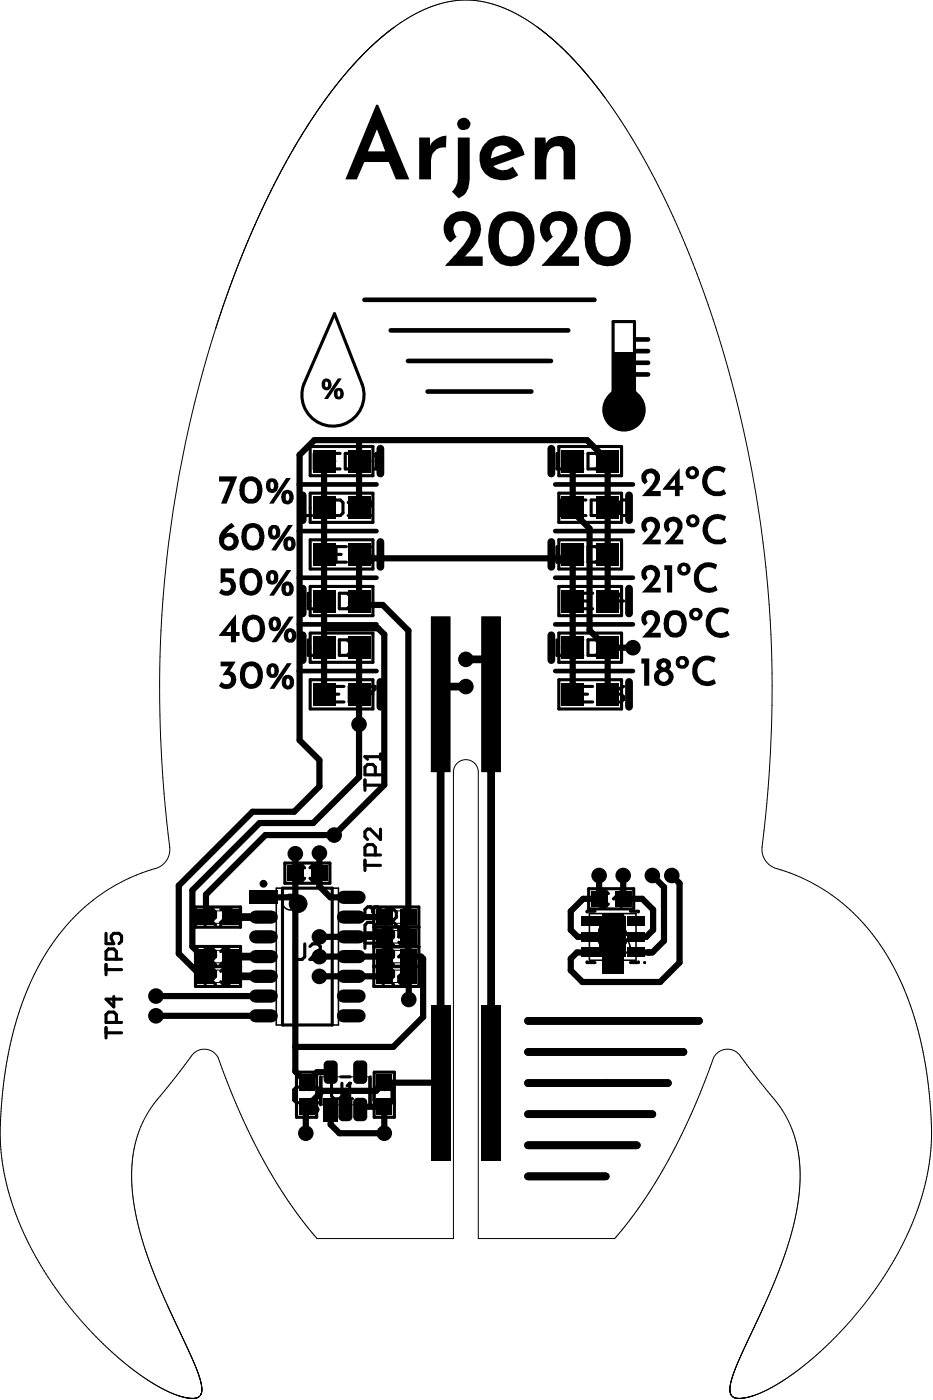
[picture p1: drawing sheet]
<svg xmlns="http://www.w3.org/2000/svg" width="100mm" height="150mm" viewBox="0 0 100 150" stroke-linecap="round" stroke-linejoin="round" font-family="sans-serif">
<path d="M22 97.5h2.7v1.4h-2.7zM41.1 97.5h2.6v1.4h-2.6zM41.1 99.7h2.6v1.3h-2.6zM22 103.9h2.7v1.3h-2.7zM22 101.8h2.7v1.3h-2.7zM34.5 115.3h5v3h-5zM41.1 103.9h2.6v1.3h-2.6zM41.1 101.8h2.6v1.3h-2.6z" fill="none" stroke="#000" stroke-width=".11"/>
<g fill="none" stroke="#000" stroke-width=".17">
<path d="M29.6 95.1h6.6v14.7h-6.6zM63.1 97.8h5v5h-5z"/>
<circle cx="31.1" cy="96.6" r=".83"/>
<circle cx="66.6" cy="101.3" r=".83"/>
</g>
<g fill="none" stroke="#000" stroke-width=".83">
<path d="M32.4 53v2.7M40.7 48.1v2.6M40.7 58v2.7M59 48.1v2.6M59 58v2.7M67.3 53v2.7M32.4 63v2.7M32.4 68v2.7M40.7 73v2.7M46.5 74.8l.6 .6v38.3M47.1 73.1l.5 .4h2.3M49.9 70.6h2.7"/>
<path d="M52.6 73.5v41.2M59 68v2.7M67.3 63v2.7M67.3 73v2.7M24.6 98.2h3.6M24.6 102.4h3.6M24.6 104.6h3.6M56.5 116h15M56.5 119.3h13.3M56.5 112.7h16.6M56.5 109.3h18.3M56.5 126h8.3"/>
<path d="M56.5 122.7h11.6"/>
</g>
<g fill="none" stroke="#000" stroke-width=".33">
<path d="M32.3 53.5v1.7h1.1M33.6 48.6v1.6h1.1M33.9 54.4h.6M34.3 58.5v1.7h1.1M35 53.5h-1.1v1.7h1.1M35.3 49.4h.5M35.6 53.5h.8l.3 .3v1.1l-.3 .3h-.8zM36 59.4h.5M36.4 48.6h-1.1v1.6h1.1M36.9 48.6h.9l.3 .2v1.1l-.3 .3h-.9zM37.1 58.5h-1.1v1.7h1.1M37.3 55.2h.5"/>
<path d="M37.3 53.8l.2-.3v1.7M37.6 58.5h.9l.2 .3v1.1l-.2 .3h-.9zM38.6 50.2h.6M38.6 48.8l.3-.2v1.6M38.6 53.8l.3-.3h.6l.2 .3v.3l-1.1 1.1h1.1M39.3 58.8l.3-.3v1.7M40 50.2h.5M40 48.8l.3-.2v1.6M59.6 48.6v1.6h1.1M59.6 58.5v1.7h1.1M59.9 53.5v1.7h1.1M61.3 59.4h.5"/>
<path d="M61.3 49.4h.5M61.6 54.4h.5M62.4 48.6h-1.1v1.6h1.1M62.4 58.5h-1.1v1.7h1.1M62.7 53.5h-1.1v1.7h1.1M62.9 48.6h.9l.2 .2v1.1l-.2 .3h-.9zM62.9 58.5h.9l.2 .3v1.1l-.2 .3h-.9zM63.3 53.5h.8l.3 .3v1.1l-.3 .3h-.8zM64.6 58.8l.3-.3h.5l.3 .3v.3l-.3 .3M64.9 55.2h.6M64.9 53.8l.3-.3v1.7M65.1 59.4h.3"/>
<path d="M65.4 59.4l.3 .2v.3l-.3 .3h-.5l-.3-.3M65.7 49.4h-.8l-.3-.3v-.3l.3-.2h.5l.3 .2v1.1l-.3 .3h-.5l-.3-.3M66.6 53.5h.5l.3 .3v1.1l-.3 .3h-.5l-.3-.3v-1.1zM33 63.5v1.7h1.1M33 68.5v1.7h1.1M34 73.5v1.7h1.2M34.6 69.4h.6M34.6 64.4h.6M35.7 74.3h.6M35.8 68.5h-1.2v1.7h1.2M35.8 63.5h-1.2v1.7h1.2M36.3 63.5h.8l.3 .3v1.1l-.3 .3h-.8z"/>
<path d="M36.3 68.5h.8l.3 .3v1.1l-.3 .3h-.8zM36.8 73.5h-1.1v1.7h1.1M37.4 73.5h.8l.3 .3v1.1l-.3 .3h-.8zM38 63.8l.2-.3h.6l.3 .3v.3l-1.1 1.1h1.1M38.2 69.4l-.2 .2v.3l.2 .3h.6l.3-.3v-.3l-.3-.2M38.2 69.4l-.2-.3v-.3l.2-.3h.6l.3 .3v.3l-.3 .3M38.2 69.4h.6M39 73.5h1.1v.3l-1.1 1.1v.3M39.3 60.2h.5M59.6 68.5v1.7h1.1M60.7 73.5v1.7h1.1M60.7 63.5v1.7h1.1"/>
<path d="M61.3 69.4h.5M62.3 74.3h.6M62.3 64.4h.6M62.4 68.5h-1.1v1.7h1.1M62.9 68.5h.9l.2 .3v1.1l-.2 .3h-.9zM63.4 73.5h-1.1v1.7h1.1M63.4 63.5h-1.1v1.7h1.1M64 63.5h.8l.3 .3v1.1l-.3 .3h-.8zM64 73.5h.8l.3 .3v1.1l-.3 .3h-.8zM65.6 74.3h.9l.2 .3v.3l-.2 .3h-.6l-.3-.3zM65.7 68.5h-1.1v.9l.5-.3h.3l.3 .3v.5l-.3 .3h-.5l-.3-.3M66.7 64.4h-1.1l.9-.9v1.7"/>
<path d="M66.7 73.5l-.5 .3-.6 .5M11.3 100v1.1h.9l-.3-.6v-.3l.3-.2h.5l.3 .2v.6l-.3 .3M22 98.5h.8l.3-.3v-.5l-.3-.3h-.8v1.7M22.5 98.5l.6 .6M23.6 97.4h1.1v.3l-1.1 1.1v.3M32.6 92.9l-.3-.2h-.5l-.3 .2v1.2l.3 .2h.5l.3-.2M33.2 92.9l.2-.2h.6l.3 .2v.3l-.3 .3M33.7 93.5h.3M34 93.5l.3 .3v.3l-.3 .2h-.6l-.2-.2M39.1 92.7h1.6M39.1 83.5v1.1M39.1 92.1v1.1"/>
<path d="M39.1 84.1h1.6M39.9 97.4l-.3-.3h-.3l-.2 .3v.6l.2 .2M39.9 97.4l.3-.3h.2l.3 .3v.6l-.3 .2M39.9 97.4v.3M40.2 83v-.9l-.3-.2h-.6l-.2 .2v.9h1.6M40.2 91.6v-.9l-.3-.2h-.6l-.2 .2v.9h1.6M40.2 99.9v-.8l-.3-.3h-.6l-.2 .3v.8h1.6M40.7 88.8v1.1l-1.1-1.1h-.3l-.2 .3v.5l.2 .3M40.7 80.8v.5M40.7 81h-1.6l.2 .3M41.3 98.5h.8l.3-.3v-.5l-.3-.3h-.8v1.7M41.9 98.5l.5 .6"/>
<path d="M43 97.7l.2-.3v1.7M43 99.1h.5M43.8 99.5h-1.1v.9l.5-.3h.3l.3 .3v.5l-.3 .3h-.6l-.2-.3M64.2 99.5v1.4l.2 .3h.6l.3-.3v-1.4M65.1 95.7l-.3-.3h-.5l-.3 .3v1.1l.3 .3h.5l.3-.3M65.8 99.8l.3-.3h.6l.2 .3v.3l-.2 .3M66.8 96.3h-1.1l.8-.9v1.7M11.3 103.3v1.1M11.3 110.1v1.1M11.3 103.8h1.7M11.3 110.6h1.7M12.2 106.7v1.1l-.9-.8h1.7"/>
<path d="M12.5 102.7v-.8l-.3-.3h-.6l-.3 .3v.8h1.7M12.5 109.5v-.8l-.3-.3h-.6l-.3 .3v.8h1.7M22 102.7h.8l.3-.2v-.6l-.3-.3h-.8v1.7M22 104.9h.8l.3-.3v-.6l-.3-.3h-.8v1.7M22.5 102.7l.6 .6M22.5 104.9l.6 .5M23.6 101.9l.3-.3h.6l.2 .3v.3l-1.1 1.1h1.1M23.6 104l.3-.3h.6l.2 .3v.3l-.2 .3M24.2 104.6h.3M24.5 104.6l.2 .3v.2l-.2 .3h-.6l-.3-.3M31.5 101.1v1.4l.3 .2h.5l.3-.2v-1.4M32.5 116.7l-.2-.3h-.6l-.3 .3v1.1l.3 .3h.6l.2-.3"/>
<path d="M33.1 116.7l.3-.3h.5l.3 .3v.3l-1.1 1.1h1.1M33.2 101.4l.2-.3h.6l.3 .3v.2l-1.1 1.1h1.1M35.5 116v1.4l.3 .3h.5l.3-.3v-1.4M37.1 117.7h.6M37.1 116.3l.3-.3v1.7M39.1 100.5v1.1M39.1 101h1.6M41 100.6h.8l.3-.2v-.6l-.3-.3h-.8v1.7M41 102.7h.8l.3-.2v-.6l-.3-.3h-.8v1.7M41 104.9h.8l.3-.3v-.6l-.3-.3h-.8v1.7M41.1 116.7l-.3-.3h-.5l-.3 .3v1.1l.3 .3h.5l.3-.3M41.6 102.7l.5 .6"/>
<path d="M41.6 104.9l.5 .5M41.6 100.6l.5 .6M41.7 118.1h.5M41.7 116.7l.2-.3v1.7M42.7 104.6h.8l.3 .3v.2l-.3 .3h-.6l-.2-.3zM43.8 102.5h-1.1l.8-.9v1.7M43.8 103.7l-.6 .3-.5 .6M66.4 100.4h.3M66.7 100.4l.2 .2v.3l-.2 .3h-.6l-.3-.3"/>
</g>
<g fill="#000">
<path d="M46.1 66h2.1v16.7h-2.1zM51.5 66h2.1v16.7h-2.1zM46.1 107.7h2.1v16.6h-2.1zM51.5 107.7h2.1v16.6h-2.1z"/>
<circle cx="37.5" cy="53.5" r=".17"/>
<circle cx="38.9" cy="48.6" r=".17"/>
<circle cx="39.6" cy="58.5" r=".17"/>
<circle cx="40.3" cy="48.6" r=".17"/>
<circle cx="61.3" cy="59.8" r=".33"/>
<circle cx="65.2" cy="53.5" r=".17"/>
<circle cx="65.7" cy="59.1" r=".17"/>
<circle cx="67.7" cy="69.4" r=".67"/>
<circle cx="34.3" cy="93.2" r=".17"/>
<circle cx="39.1" cy="81" r=".17"/>
<circle cx="39.6" cy="97.1" r=".17"/>
<circle cx="43.2" cy="97.4" r=".17"/>
<circle cx="24.7" cy="104.3" r=".17"/>
<circle cx="37.4" cy="116" r=".17"/>
<circle cx="41.9" cy="116.4" r=".17"/>
<circle cx="66.9" cy="100.1" r=".17"/>
<circle cx="69.4" cy="102" r=".33"/>
</g>
<g fill="none" stroke="#000" stroke-width=".66">
<path d="M34.7 49.8v25M38.4 47.1v7.7M61.3 49.8v5l1.8 1.8v10.9l1.8 1.9h2.8M34.7 67.3h5.8l.6 .7v16.1l-5.3 5.3h-7.4l-6.4 6.4v2.4M38.4 69.8v13.4l-4.9 4.9h-5.7l-7.2 7.2v6.1l1 1h.4M61.3 74.8v-15h-22.9v5h2.6l2.7 2.7v30.7M65 64.8v-15.5l-2.2-2.2h-29.2l-1.5 1.6v30.6l2.1 2.1v2.8l-2.7 2.7h-4.5l-7.9 7.9v7.3l2.5 2.5h.4M65.4 69.4l-.4 .4v5M28.2 96.1h3.4M31.6 91.4v23.3l1.2 1.2 1.1-1.1h1.5M34.2 91.4v3.5l1.2 1.2h2.2M37.6 98.2h3.5"/>
<path d="M64.1 93.8v2.5h-1.7l-1.3 1.3v2l.7 .7h1.3M66.7 93.8v2.5h2l1.2 1.1v2.2l-.8 .7h-1.1M69.8 93.8l1.3 1.2v5.8l-1.3 1.2h-1.8M71.9 93.8l.8 .8v8.5l-2.1 2.1h-8.3l-1.2-1.3v-1.2l.6-.7h1.4M16.7 108.8h11.5M16.7 106.7h11.5M35.4 118.8v1.6l.9 1h4.8v-2.9h-2.3l-.3 .3M37 116.8v2M41.1 102.4l-6.9 .1M41.1 100.3h-6.9M41.1 104.6h-6.9M43.7 100.3v2.1h1.4l.2 .3v6.2l-3.2 3.2h-10.5"/>
<path d="M43.7 104.6v2.4M46.9 115.9h-5.8l-.9 .9h-5.7l-1.8 1.8v2.8"/>
</g>
<path d="M64.4 97.8h2.3v6.5h-2.3z" fill-rule="evenodd" fill="#000"/>
<circle cx="67.7" cy="69.4" r=".33" fill="#fff"/>
<circle cx="38.4" cy="77.6" r=".67" fill="#000"/>
<circle cx="38.4" cy="77.6" r=".33" fill="#fff"/>
<circle cx="16.7" cy="106.7" r=".67" fill="#000"/>
<circle cx="16.7" cy="106.7" r=".33" fill="#fff"/>
<circle cx="16.7" cy="108.8" r=".67" fill="#000"/>
<circle cx="16.7" cy="108.8" r=".33" fill="#fff"/>
<circle cx="35.8" cy="89.4" r=".67" fill="#000"/>
<circle cx="35.8" cy="89.4" r=".33" fill="#fff"/>
<circle cx="41.1" cy="121.4" r=".67" fill="#000"/>
<circle cx="41.1" cy="121.4" r=".33" fill="#fff"/>
<circle cx="32.7" cy="121.4" r=".67" fill="#000"/>
<circle cx="32.7" cy="121.4" r=".33" fill="#fff"/>
<circle cx="43.7" cy="107" r=".67" fill="#000"/>
<circle cx="43.7" cy="107" r=".33" fill="#fff"/>
<circle cx="49.9" cy="73.5" r=".67" fill="#000"/>
<circle cx="49.9" cy="73.5" r=".33" fill="#fff"/>
<circle cx="49.9" cy="70.6" r=".67" fill="#000"/>
<circle cx="49.9" cy="70.6" r=".33" fill="#fff"/>
<circle cx="71.9" cy="93.8" r=".67" fill="#000"/>
<circle cx="71.9" cy="93.8" r=".33" fill="#fff"/>
<circle cx="69.8" cy="93.8" r=".67" fill="#000"/>
<circle cx="69.8" cy="93.8" r=".33" fill="#fff"/>
<circle cx="31.6" cy="91.4" r=".67" fill="#000"/>
<circle cx="31.6" cy="91.4" r=".33" fill="#fff"/>
<circle cx="34.2" cy="104.6" r=".67" fill="#000"/>
<circle cx="34.2" cy="104.6" r=".33" fill="#fff"/>
<circle cx="34.2" cy="91.4" r=".67" fill="#000"/>
<circle cx="34.2" cy="91.4" r=".33" fill="#fff"/>
<circle cx="66.7" cy="93.8" r=".67" fill="#000"/>
<circle cx="66.7" cy="93.8" r=".33" fill="#fff"/>
<circle cx="64.1" cy="93.8" r=".67" fill="#000"/>
<circle cx="64.1" cy="93.8" r=".33" fill="#fff"/>
<circle cx="34.2" cy="100.3" r=".67" fill="#000"/>
<circle cx="34.2" cy="100.3" r=".33" fill="#fff"/>
<circle cx="34.2" cy="102.5" r=".67" fill="#000"/>
<circle cx="34.2" cy="102.5" r=".33" fill="#fff"/>
<g fill="#000">
<path d="M33.5 53.2h2.4v2.4h-2.4z" fill-rule="evenodd"/>
<path d="M33.6 53.3h2.1v2.1h-2.1z" fill-rule="evenodd"/>
<path d="M33.6 53.3h2.1v2.1h-2.1z" fill-rule="evenodd"/>
<path d="M33.6 48.3h2.1v2.1h-2.1z" fill-rule="evenodd"/>
<path d="M33.6 48.3h2.1v2.1h-2.1z" fill-rule="evenodd"/>
<path d="M33.5 48.2h2.4v2.4h-2.4z" fill-rule="evenodd"/>
<path d="M37.2 53.2h2.4v2.4h-2.4z" fill-rule="evenodd"/>
<path d="M37.4 53.3h2.1v2.1h-2.1z" fill-rule="evenodd"/>
<path d="M37.4 53.3h2.1v2.1h-2.1z" fill-rule="evenodd"/>
<path d="M37.4 48.3h2.1v2.1h-2.1z" fill-rule="evenodd"/>
<path d="M37.4 48.3h2.1v2.1h-2.1z" fill-rule="evenodd"/>
<path d="M37.2 48.2h2.4v2.4h-2.4z" fill-rule="evenodd"/>
<path d="M60.1 58.2h2.4v2.4h-2.4z" fill-rule="evenodd"/>
<path d="M60.1 48.2h2.4v2.4h-2.4z" fill-rule="evenodd"/>
<path d="M60.2 58.3h2.1v2.1h-2.1z" fill-rule="evenodd"/>
<path d="M60.2 48.3h2.1v2.1h-2.1z" fill-rule="evenodd"/>
<path d="M60.2 58.3h2.1v2.1h-2.1z" fill-rule="evenodd"/>
<path d="M60.2 48.3h2.1v2.1h-2.1z" fill-rule="evenodd"/>
<path d="M60.2 53.3h2.1v2.1h-2.1z" fill-rule="evenodd"/>
<path d="M60.2 53.3h2.1v2.1h-2.1z" fill-rule="evenodd"/>
<path d="M60.1 53.2h2.4v2.4h-2.4z" fill-rule="evenodd"/>
<path d="M63.8 58.2h2.4v2.4h-2.4z" fill-rule="evenodd"/>
<path d="M63.8 48.2h2.4v2.4h-2.4z" fill-rule="evenodd"/>
<path d="M64 58.3h2.1v2.1h-2.1z" fill-rule="evenodd"/>
<path d="M64 48.3h2.1v2.1h-2.1z" fill-rule="evenodd"/>
<path d="M64 58.3h2.1v2.1h-2.1z" fill-rule="evenodd"/>
<path d="M64 48.3h2.1v2.1h-2.1z" fill-rule="evenodd"/>
<path d="M65.6 37.7h2.3v4.4h-2.3z" fill-rule="evenodd"/>
<path d="M64 53.3h2.1v2.1h-2.1z" fill-rule="evenodd"/>
<path d="M64 53.3h2.1v2.1h-2.1z" fill-rule="evenodd"/>
<path d="M63.8 53.2h2.4v2.4h-2.4z" fill-rule="evenodd"/>
<path d="M33.5 68.2h2.4v2.4h-2.4z" fill-rule="evenodd"/>
<path d="M33.5 63.2h2.4v2.4h-2.4z" fill-rule="evenodd"/>
<path d="M33.6 68.3h2.1v2.1h-2.1z" fill-rule="evenodd"/>
<path d="M33.6 63.3h2.1v2.1h-2.1z" fill-rule="evenodd"/>
<path d="M33.6 68.3h2.1v2.1h-2.1z" fill-rule="evenodd"/>
<path d="M33.6 63.3h2.1v2.1h-2.1z" fill-rule="evenodd"/>
<path d="M33.6 58.3h2.1v2.1h-2.1z" fill-rule="evenodd"/>
<path d="M33.6 73.3h2.1v2.1h-2.1z" fill-rule="evenodd"/>
<path d="M33.6 58.3h2.1v2.1h-2.1z" fill-rule="evenodd"/>
<path d="M33.6 73.3h2.1v2.1h-2.1z" fill-rule="evenodd"/>
<path d="M33.5 58.2h2.4v2.4h-2.4z" fill-rule="evenodd"/>
<path d="M33.5 73.2h2.4v2.4h-2.4z" fill-rule="evenodd"/>
<path d="M37.2 68.2h2.4v2.4h-2.4z" fill-rule="evenodd"/>
<path d="M37.2 63.2h2.4v2.4h-2.4z" fill-rule="evenodd"/>
<path d="M37.4 68.3h2.1v2.1h-2.1z" fill-rule="evenodd"/>
<path d="M37.4 63.3h2.1v2.1h-2.1z" fill-rule="evenodd"/>
<path d="M37.4 68.3h2.1v2.1h-2.1z" fill-rule="evenodd"/>
<path d="M37.4 63.3h2.1v2.1h-2.1z" fill-rule="evenodd"/>
<path d="M37.4 58.3h2.1v2.1h-2.1z" fill-rule="evenodd"/>
<path d="M37.4 73.3h2.1v2.1h-2.1z" fill-rule="evenodd"/>
<path d="M37.4 58.3h2.1v2.1h-2.1z" fill-rule="evenodd"/>
<path d="M37.4 73.3h2.1v2.1h-2.1z" fill-rule="evenodd"/>
<path d="M37.2 58.2h2.4v2.4h-2.4z" fill-rule="evenodd"/>
<path d="M37.2 73.2h2.4v2.4h-2.4z" fill-rule="evenodd"/>
<path d="M60.1 68.2h2.4v2.4h-2.4z" fill-rule="evenodd"/>
<path d="M60.2 68.3h2.1v2.1h-2.1z" fill-rule="evenodd"/>
<path d="M60.2 68.3h2.1v2.1h-2.1z" fill-rule="evenodd"/>
<path d="M60.2 73.3h2.1v2.1h-2.1z" fill-rule="evenodd"/>
<path d="M60.2 63.3h2.1v2.1h-2.1z" fill-rule="evenodd"/>
<path d="M60.2 73.3h2.1v2.1h-2.1z" fill-rule="evenodd"/>
<path d="M60.2 63.3h2.1v2.1h-2.1z" fill-rule="evenodd"/>
<path d="M60.1 73.2h2.4v2.4h-2.4z" fill-rule="evenodd"/>
<path d="M60.1 63.2h2.4v2.4h-2.4z" fill-rule="evenodd"/>
<path d="M63.8 68.2h2.4v2.4h-2.4z" fill-rule="evenodd"/>
<path d="M64 68.3h2.1v2.1h-2.1z" fill-rule="evenodd"/>
<path d="M64 68.3h2.1v2.1h-2.1z" fill-rule="evenodd"/>
<path d="M64 73.3h2.1v2.1h-2.1z" fill-rule="evenodd"/>
<path d="M64 63.3h2.1v2.1h-2.1z" fill-rule="evenodd"/>
<path d="M64 73.3h2.1v2.1h-2.1z" fill-rule="evenodd"/>
<path d="M64 63.3h2.1v2.1h-2.1z" fill-rule="evenodd"/>
<path d="M63.8 73.2h2.4v2.4h-2.4z" fill-rule="evenodd"/>
<path d="M63.8 63.2h2.4v2.4h-2.4z" fill-rule="evenodd"/>
<path d="M21.3 97.5h1.4v1.4h-1.4z" fill-rule="evenodd"/>
<path d="M21.3 97.5h1.4v1.4h-1.4z" fill-rule="evenodd"/>
<path d="M21.2 97.4h1.7v1.6h-1.7z" fill-rule="evenodd"/>
<path d="M23.9 97.5h1.4v1.4h-1.4z" fill-rule="evenodd"/>
<path d="M23.9 97.5h1.4v1.4h-1.4z" fill-rule="evenodd"/>
<path d="M23.7 97.4h1.8v1.6h-1.8z" fill-rule="evenodd"/>
<path d="M26.7 95.4h3v1.4h-3z" fill-rule="evenodd"/>
<path d="M26.8 95.6h2.8v1h-2.8z" fill-rule="evenodd"/>
<path d="M26.8 95.6h2.8v1h-2.8z" fill-rule="evenodd"/>
<path d="M30.9 92.8h1.4v1.4h-1.4z" fill-rule="evenodd"/>
<path d="M30.9 92.8h1.4v1.4h-1.4z" fill-rule="evenodd"/>
<path d="M30.7 92.7h1.8v1.6h-1.8z" fill-rule="evenodd"/>
<path d="M33.5 92.8h1.4v1.4h-1.4z" fill-rule="evenodd"/>
<path d="M33.5 92.8h1.4v1.4h-1.4z" fill-rule="evenodd"/>
<path d="M33.3 92.7h1.8v1.6h-1.8z" fill-rule="evenodd"/>
<path d="M40.2 99.5h1.8v1.7h-1.8z" fill-rule="evenodd"/>
<path d="M40.2 97.4h1.8v1.6h-1.8z" fill-rule="evenodd"/>
<path d="M40.4 99.7h1.4v1.3h-1.4z" fill-rule="evenodd"/>
<path d="M40.4 97.5h1.4v1.4h-1.4z" fill-rule="evenodd"/>
<path d="M40.4 99.7h1.4v1.3h-1.4z" fill-rule="evenodd"/>
<path d="M40.4 97.5h1.4v1.4h-1.4z" fill-rule="evenodd"/>
<path d="M42.8 99.5h1.8v1.7h-1.8z" fill-rule="evenodd"/>
<path d="M42.8 97.4h1.8v1.6h-1.8z" fill-rule="evenodd"/>
<path d="M43 99.7h1.4v1.3h-1.4z" fill-rule="evenodd"/>
<path d="M43 97.5h1.4v1.4h-1.4z" fill-rule="evenodd"/>
<path d="M43 99.7h1.4v1.3h-1.4z" fill-rule="evenodd"/>
<path d="M43 97.5h1.4v1.4h-1.4z" fill-rule="evenodd"/>
<path d="M62.3 98.3h1.5v.7h-1.5z" fill-rule="evenodd"/>
<path d="M62.3 98.3h1.5v.7h-1.5z" fill-rule="evenodd"/>
<path d="M62.2 98.2h1.8v1h-1.8z" fill-rule="evenodd"/>
<path d="M62.2 99.8h1.8v1h-1.8z" fill-rule="evenodd"/>
<path d="M63.4 95.6h1.4v1.3h-1.4z" fill-rule="evenodd"/>
<path d="M63.4 95.6h1.4v1.3h-1.4z" fill-rule="evenodd"/>
<path d="M63.2 95.4h1.8v1.7h-1.8z" fill-rule="evenodd"/>
<path d="M64.3 98.3h2.5v4h-2.5z" fill-rule="evenodd"/>
<path d="M64.3 98.3h2.5v4h-2.5z" fill-rule="evenodd"/>
<path d="M64.1 98.2h2.9v4.3h-2.9z" fill-rule="evenodd"/>
<path d="M66 95.6h1.4v1.3h-1.4z" fill-rule="evenodd"/>
<path d="M66 95.6h1.4v1.3h-1.4z" fill-rule="evenodd"/>
<path d="M65.8 95.4h1.8v1.7h-1.8z" fill-rule="evenodd"/>
<path d="M67.3 98.3h1.5v.7h-1.5z" fill-rule="evenodd"/>
<path d="M67.3 98.3h1.5v.7h-1.5z" fill-rule="evenodd"/>
<path d="M67.1 98.2h1.9v1h-1.9z" fill-rule="evenodd"/>
<path d="M67.1 99.8h1.9v1h-1.9z" fill-rule="evenodd"/>
<path d="M21.3 101.8h1.4v1.3h-1.4z" fill-rule="evenodd"/>
<path d="M21.3 103.9h1.4v1.3h-1.4z" fill-rule="evenodd"/>
<path d="M21.3 101.8h1.4v1.3h-1.4z" fill-rule="evenodd"/>
<path d="M21.3 103.9h1.4v1.3h-1.4z" fill-rule="evenodd"/>
<path d="M21.2 101.6h1.7v1.7h-1.7z" fill-rule="evenodd"/>
<path d="M21.2 103.7h1.7v1.7h-1.7z" fill-rule="evenodd"/>
<path d="M23.9 101.8h1.4v1.3h-1.4z" fill-rule="evenodd"/>
<path d="M23.9 103.9h1.4v1.3h-1.4z" fill-rule="evenodd"/>
<path d="M23.9 101.8h1.4v1.3h-1.4z" fill-rule="evenodd"/>
<path d="M23.9 103.9h1.4v1.3h-1.4z" fill-rule="evenodd"/>
<path d="M23.7 101.6h1.8v1.7h-1.8z" fill-rule="evenodd"/>
<path d="M23.7 103.7h1.8v1.7h-1.8z" fill-rule="evenodd"/>
<path d="M32 115.1h1.6v1.7h-1.6z" fill-rule="evenodd"/>
<path d="M32 117.7h1.6v1.7h-1.6z" fill-rule="evenodd"/>
<path d="M32.1 115.2h1.4v1.5h-1.4z" fill-rule="evenodd"/>
<path d="M32.1 117.8h1.4v1.4h-1.4z" fill-rule="evenodd"/>
<path d="M32.1 115.2h1.4v1.5h-1.4z" fill-rule="evenodd"/>
<path d="M32.1 117.8h1.4v1.4h-1.4z" fill-rule="evenodd"/>
<path d="M34.6 117.6h1.5v2.5h-1.5z" fill-rule="evenodd"/>
<path d="M34.8 117.7h1.2v2.2h-1.2z" fill-rule="evenodd"/>
<path d="M34.8 117.7h1.2v2.2h-1.2z" fill-rule="evenodd"/>
<path d="M34.8 114l.3-.3h.6l.3 .3v1.6l-.3 .3h-.6l-.3-.3z" fill-rule="evenodd"/>
<path d="M34.8 114l.3-.3h.6l.3 .3v1.6l-.3 .3h-.6l-.3-.3z" fill-rule="evenodd"/>
<path d="M35.1 113.6h.6l.4 .4v1.6l-.4 .5h-.6l-.5-.5v-1.6z" fill-rule="evenodd"/>
<path d="M36.7 117.7h.6l.2 .3v1.6l-.2 .3h-.6l-.3-.3v-1.6z" fill-rule="evenodd"/>
<path d="M36.7 117.7h.6l.2 .3v1.6l-.2 .3h-.6l-.3-.3v-1.6z" fill-rule="evenodd"/>
<path d="M36.7 117.6h.6l.4 .4v1.6l-.4 .5h-.6l-.5-.5v-1.6z" fill-rule="evenodd"/>
<path d="M38.3 117.7h.5l.3 .3v1.6l-.3 .3h-.5l-.3-.3v-1.6z" fill-rule="evenodd"/>
<path d="M38.3 113.7h.5l.3 .3v1.6l-.3 .3h-.5l-.3-.3v-1.6z" fill-rule="evenodd"/>
<path d="M38.3 117.7h.5l.3 .3v1.6l-.3 .3h-.5l-.3-.3v-1.6z" fill-rule="evenodd"/>
<path d="M38.3 113.7h.5l.3 .3v1.6l-.3 .3h-.5l-.3-.3v-1.6z" fill-rule="evenodd"/>
<path d="M38.3 117.6h.5l.5 .4v1.6l-.5 .5h-.5l-.5-.5v-1.6z" fill-rule="evenodd"/>
<path d="M38.3 113.6h.5l.5 .4v1.6l-.5 .5h-.5l-.5-.5v-1.6z" fill-rule="evenodd"/>
<path d="M40.2 101.6h1.8v1.7h-1.8z" fill-rule="evenodd"/>
<path d="M40.2 103.7h1.8v1.7h-1.8z" fill-rule="evenodd"/>
<path d="M40.4 101.8h1.4v1.3h-1.4z" fill-rule="evenodd"/>
<path d="M40.4 103.9h1.4v1.3h-1.4z" fill-rule="evenodd"/>
<path d="M40.4 101.8h1.4v1.3h-1.4z" fill-rule="evenodd"/>
<path d="M40.4 103.9h1.4v1.3h-1.4z" fill-rule="evenodd"/>
<path d="M40.5 115.2h1.3v1.5h-1.3z" fill-rule="evenodd"/>
<path d="M40.5 117.8h1.3v1.4h-1.3z" fill-rule="evenodd"/>
<path d="M40.5 115.2h1.3v1.5h-1.3z" fill-rule="evenodd"/>
<path d="M40.5 117.8h1.3v1.4h-1.3z" fill-rule="evenodd"/>
<path d="M40.3 115.1h1.7v1.7h-1.7z" fill-rule="evenodd"/>
<path d="M40.3 117.7h1.7v1.7h-1.7z" fill-rule="evenodd"/>
<path d="M42.8 101.6h1.8v1.7h-1.8z" fill-rule="evenodd"/>
<path d="M42.8 103.7h1.8v1.7h-1.8z" fill-rule="evenodd"/>
<path d="M43 101.8h1.4v1.3h-1.4z" fill-rule="evenodd"/>
<path d="M43 103.9h1.4v1.3h-1.4z" fill-rule="evenodd"/>
<path d="M43 101.8h1.4v1.3h-1.4z" fill-rule="evenodd"/>
<path d="M43 103.9h1.4v1.3h-1.4z" fill-rule="evenodd"/>
<path d="M62.3 101.7h1.5v.6h-1.5z" fill-rule="evenodd"/>
<path d="M62.3 100h1.5v.7h-1.5z" fill-rule="evenodd"/>
<path d="M62.3 101.7h1.5v.6h-1.5z" fill-rule="evenodd"/>
<path d="M62.3 100h1.5v.7h-1.5z" fill-rule="evenodd"/>
<path d="M62.2 101.5h1.8v1h-1.8z" fill-rule="evenodd"/>
<path d="M67.3 101.7h1.5v.6h-1.5z" fill-rule="evenodd"/>
<path d="M67.3 100h1.5v.7h-1.5z" fill-rule="evenodd"/>
<path d="M67.3 101.7h1.5v.6h-1.5z" fill-rule="evenodd"/>
<path d="M67.3 100h1.5v.7h-1.5z" fill-rule="evenodd"/>
<path d="M67.1 101.5h1.9v1h-1.9z" fill-rule="evenodd"/>
</g>
<g fill="#000">
<path d="M44.9 14.7h1.1v1a1.66 1.66 0 0 1 1.5-1.1l.3-.1-.1 1.3a1.38 1.38 0 0 0-1.6 1.4v2h-1.2zM57.2 14.7h1.2v.7a1.77 1.77 0 0 1 2.7-.5l.2 .3 .2 .5v3.5h-1.2v-2.9a.71 .71 0 0 0-.4-.6 .71 .71 0 0 0-.8 .1 1.66 1.66 0 0 0-.6 1.3v2.1h-1.3zM48.2 23a2.08 2.08 0 0 1 3.2 .9 2.8 2.8 0 0 1-1 2.8l-.7 .8h2v1h-4.1l1.1-1.2 .9-1 .5-.9a1.14 1.14 0 0 0-.3-1.7 .92 .92 0 0 0-1.1 .2 .92 .92 0 0 0 0 1.1l.2 .3-.7 .6a1.8 1.8 0 0 1 0-2.9zM58.4 23.1a2.03 2.03 0 0 1 3.3 .9 2.84 2.84 0 0 1-.9 2.6l-.7 .9h1.9v1h-4.1l1.4-1.5 1-1.2 .1-.4a1.16 1.16 0 0 0-.3-1.7 .91 .91 0 0 0-1.1 .3 .91 .91 0 0 0 0 1l.2 .3-.7 .6a1.78 1.78 0 0 1-.1-2.8zM23.4 51h2l-1.2 2.9h-.5l.9-2.3h-1.2zM68.9 50.4a1.03 1.03 0 0 1 1.5 .1 1.03 1.03 0 0 1-.1 1.5l-.6 .6h1v.5h-2l.6-.6a2.21 2.21 0 0 0 .8-1.4 .47 .47 0 0 0-.7-.4 .47 .47 0 0 0-.1 .8v.1l-.3 .3a.91 .91 0 0 1-.1-1.5zM68.9 55.6a1.03 1.03 0 0 1 1.5 .1 1.03 1.03 0 0 1-.1 1.5l-.6 .6h1v.5h-2l.6-.7a2.21 2.21 0 0 0 .8-1.3 .47 .47 0 0 0-.7-.4 .47 .47 0 0 0-.1 .7v.1l-.3 .3a.91 .91 0 0 1-.1-1.4zM71.3 55.6a1.01 1.01 0 0 1 1.1-.2 1.01 1.01 0 0 1 .6 .9 2.39 2.39 0 0 1-.8 1.5h.9v.5h-2l.6-.7a2.36 2.36 0 0 0 .8-1.3 .47 .47 0 0 0-.7-.4 .47 .47 0 0 0-.1 .7v.1l-.3 .3a.93 .93 0 0 1-.1-1.4zM75.6 50.3a1.82 1.82 0 0 1 2.1-.1l-.3 .4a1.09 1.09 0 0 0-1.4 .2 1.09 1.09 0 0 0 0 1.5 1.09 1.09 0 0 0 1.5 .1l.2 .5-.6 .2h-.4a1.6 1.6 0 0 1-1.5-.9 1.6 1.6 0 0 1 .2-1.6zM75.7 55.5a1.62 1.62 0 0 1 2-.2l-.2 .5a1.11 1.11 0 0 0-1.5 .1 1.11 1.11 0 0 0 0 1.6 1.11 1.11 0 0 0 1.5 0l.3 .5-.3 .2a1.71 1.71 0 0 1-2-.5 1.77 1.77 0 0 1 .2-2.2zM23.6 70.9h1.6l-.6 1a.94 .94 0 0 1 .7 .9 .94 .94 0 0 1-.6 .9 1.14 1.14 0 0 1-1.3-.3l.3-.4a.53 .53 0 0 0 .8 .2 .53 .53 0 0 0 0-.9h-.7l.7-.9h-.9zM23.6 60.9h1.4v.5h-.9v.4a1 1 0 0 1 1.1 1.2 1 1 0 0 1-1.4 .7l-.4-.2 .3-.4a.56 .56 0 0 0 .6 .2 .56 .56 0 0 0 .4-.6 .6 .6 0 0 0-1-.3h-.1z"/>
<path d="M46.1 66h2.1v16.7h-2.1zM51.5 66h2.1v16.7h-2.1zM68.6 70.5h.9v2.9h-.6v-2.3h-.3zM68.9 60.7a1.03 1.03 0 0 1 1.5 .1 1.03 1.03 0 0 1-.1 1.5l-.6 .6h1v.6h-2l.6-.7a2.24 2.24 0 0 0 .8-1.3 .47 .47 0 0 0-.7-.4 .47 .47 0 0 0-.1 .8l-.3 .3a.91 .91 0 0 1-.1-1.5zM68.9 65.6a1.03 1.03 0 0 1 1.5 .1 1.03 1.03 0 0 1-.1 1.4l-.6 .7h1v.5h-2l.6-.6 .6-.9a.5 .5 0 0 0 0-.9 .5 .5 0 0 0-.8 .3l.2 .5-.3 .3a.94 .94 0 0 1-.1-1.4zM71.1 60.5h.8v3h-.5v-2.5h-.3zM74.6 70.6a1.75 1.75 0 0 1 2-.1l-.2 .4a1.11 1.11 0 0 0-1.8 .8 1.11 1.11 0 0 0 1.5 1.2l.3-.2 .2 .5-.2 .1a1.67 1.67 0 0 1-1.9-.3 1.75 1.75 0 0 1 .1-2.4zM74.9 60.5a1.6 1.6 0 0 1 1.8 0l-.1 .5a1.12 1.12 0 0 0-1.7 .4 1.09 1.09 0 0 0 .2 1.2 1.09 1.09 0 0 0 1.2 .3l.3-.2 .2 .5-.3 .1a1.56 1.56 0 0 1-1.3 0 1.67 1.67 0 0 1-.3-2.8zM76 65.4a1.79 1.79 0 0 1 2.1-.1l-.3 .5-.1-.1a1.1 1.1 0 0 0-1.6 1.1 1.1 1.1 0 0 0 1.7 .8l.3 .4-.3 .1a1.64 1.64 0 0 1-2.1-.5 1.64 1.64 0 0 1 .3-2.2zM46.1 107.7h2.1v16.6h-2.1zM51.5 107.7h2.1v16.6h-2.1z"/>
<path d="M40.3 13.8l-.9 2.4h1.8zM40.3 11.2h.2l3.3 8h-1.4l-.8-1.8h-2.6l-.8 1.8h-1.2z"/>
<path d="M48.9 13.3a.7 .7 0 0 1 1.4 0 .7 .7 0 0 1-1.4 0zM49 14.7h1.3v4.4a2.21 2.21 0 0 1-1.2 2.1l-.7-.7 .3-.4 .3-.5z"/>
<path d="M53 15.8a1.84 1.84 0 0 0-.5 1.2l2.2-.8a1.16 1.16 0 0 0-1.7-.4zM52.2 15.1a2.41 2.41 0 0 1 3.6 .6l.3 .9-3.3 1.2a1.48 1.48 0 0 0 2.1 .1l.6 .8a2.76 2.76 0 0 1-3.8-.3 2.47 2.47 0 0 1 .5-3.3z"/>
<path d="M53.9 23.9a2.66 2.66 0 0 0-.5 2.3 1.83 1.83 0 0 0 .6 1 1.3 1.3 0 0 0 2-.9v-.8a1.65 1.65 0 0 0-1.1-1.8h-.6zM53.2 23.1a2.49 2.49 0 0 1 3.9 1.8 3.2 3.2 0 0 1-1.3 3.4 2.47 2.47 0 0 1-3.3-1.2 4.3 4.3 0 0 1 .3-3.6z"/>
<path d="M64.3 23.9a2.48 2.48 0 0 0-.6 2.3 1.83 1.83 0 0 0 .6 1 1.3 1.3 0 0 0 2-.9 2.61 2.61 0 0 0-.5-2.4 1.36 1.36 0 0 0-1.5 0zM63.5 23.1a2.47 2.47 0 0 1 4 1.8 3.1 3.1 0 0 1-1.3 3.3 2.41 2.41 0 0 1-3.3-1 4 4 0 0 1 .3-3.8z"/>
<path d="M24 58a.5 .5 0 0 0 1 0 .5 .5 0 0 0-1 0zM24.2 56.3l.6-.3 .3 .4-.6 .3-.3 .5a.86 .86 0 0 1 1 0 .86 .86 0 0 1 .3 1 1.07 1.07 0 0 1-1.3 .7 1.07 1.07 0 0 1-.8-1.3 1.88 1.88 0 0 1 .7-1.1z"/>
<path d="M26.4 51.7a1.64 1.64 0 0 0-.2 1.1v.2a.66 .66 0 0 0 .8 .4 .66 .66 0 0 0 .5-.7 .87 .87 0 0 0-.6-1.2zM26.1 51.2a1.29 1.29 0 0 1 1.4 0 1.29 1.29 0 0 1 .6 1.3 1.29 1.29 0 0 1-1.6 1.4 1.61 1.61 0 0 1-.8-2l.1-.3z"/>
<path d="M26.7 56.6a1.43 1.43 0 0 0 0 1.8 .68 .68 0 0 0 1-.7 .87 .87 0 0 0-.6-1.2zM26.3 56.2a1.3 1.3 0 0 1 1.4 0 1.3 1.3 0 0 1 .6 1.3 1.22 1.22 0 0 1-1 1.4 1.22 1.22 0 0 1-1.4-.9 1.71 1.71 0 0 1 .4-1.8z"/>
<path d="M29 51.7a.67 .67 0 0 0 .1 .7 .44 .44 0 0 0 0-.8zM28.7 51.4a.73 .73 0 0 1 .9 0 .73 .73 0 0 1 .1 1 .66 .66 0 0 1-.9 .3 .66 .66 0 0 1-.3-.8zM30.7 52.9l-.1 .4a.26 .26 0 0 0 .1 .3 .48 .48 0 0 0 0-.8zM30.6 51.2h.5l-1.8 2.7h-.5zM30.4 52.5a.73 .73 0 0 1 .8 .2 .73 .73 0 0 1 .2 .8 .66 .66 0 0 1-.8 .5 .66 .66 0 0 1-.5-.9l.1-.3z"/>
<path d="M29.2 56.6v.1a.52 .52 0 0 0 .2 .7 .52 .52 0 0 0-.1-.8zM28.9 56.3a.72 .72 0 0 1 .9 .1 .72 .72 0 0 1 .1 .9 .68 .68 0 0 1-.8 .4 .68 .68 0 0 1-.4-.9zM30.9 57.9l-.1 .4a.25 .25 0 0 0 .2 .3 .52 .52 0 0 0 0-.8zM30.8 56.2h.5l-1.8 2.8-.5-.1zM30.5 57.6a.69 .69 0 0 1 .8-.1 .69 .69 0 0 1 .3 .8 .68 .68 0 0 1-.8 .7 .68 .68 0 0 1-.5-1z"/>
<path d="M34.8 40.9v.3a.18 .18 0 0 0 0 .2 .18 .18 0 0 0 .3 0v-.3a.18 .18 0 0 0-.1-.2 .18 .18 0 0 0-.2 0zM34.6 40.6a.63 .63 0 0 1 .9 .4 .63 .63 0 0 1-.4 .8 .65 .65 0 0 1-.7-.4 .65 .65 0 0 1 .1-.7zM36.2 41.8a.53 .53 0 0 0 0 .7 .38 .38 0 0 0 0-.7zM36.2 40.5h.4l-1.5 2.2h-.4zM35.9 41.7a.6 .6 0 0 1 .8 .1 .6 .6 0 0 1-.1 .8 .53 .53 0 0 1-.7 .1 .53 .53 0 0 1-.2-.6z"/>
<path d="M72.2 51.3l-.5 .7h.5zM72.7 50.2v1.8h.4v.5h-.4v.6h-.5v-.6h-1.3v-.1z"/>
<path d="M73.8 50.6a.31 .31 0 0 0 .6 0 .31 .31 0 0 0-.6 0zM73.4 50.6a.72 .72 0 0 1 1.4 0 .72 .72 0 0 1-1.4 0z"/>
<path d="M73.8 55.8a.35 .35 0 0 0 .7 0 .35 .35 0 0 0-.7 0zM73.4 55.8a.75 .75 0 0 1 1.5 0 .75 .75 0 0 1-1.5 0z"/>
<path d="M24.7 67l-.5 .7h.5zM25.2 65.8l.1 1.9h.3v.4h-.3v.7h-.6v-.7h-1.3v-.1z"/>
<path d="M26.5 61.4a1.34 1.34 0 0 0 0 1.8 .68 .68 0 0 0 1-.7 .85 .85 0 0 0-.7-1.2zM26 61.1a1.28 1.28 0 0 1 1.5-.1 1.28 1.28 0 0 1 .6 1.3 1.25 1.25 0 0 1-.7 1.4 1.25 1.25 0 0 1-1.5-.4 2.08 2.08 0 0 1 .1-2.2z"/>
<path d="M26.6 71.4a1.33 1.33 0 0 0 0 1.8 .66 .66 0 0 0 .7-.1 .66 .66 0 0 0 .2-.6 .82 .82 0 0 0-.6-1.1zM26 71.2a1.3 1.3 0 0 1 1.5-.2 1.3 1.3 0 0 1 .6 1.5 1.24 1.24 0 0 1-1.3 1.3 1.24 1.24 0 0 1-1.1-1.5v-.6z"/>
<path d="M26.7 66.5a1.28 1.28 0 0 0 .1 1.7 .69 .69 0 0 0 .8-.1 .69 .69 0 0 0 .2-.7 .81 .81 0 0 0-.7-1.1zM26.4 66.1a1.23 1.23 0 0 1 1.3-.1 1.23 1.23 0 0 1 .6 1.1 1.25 1.25 0 0 1-.5 1.5 1.25 1.25 0 0 1-1.5-.2 1.81 1.81 0 0 1 .1-2.3z"/>
<path d="M29.1 61.4l-.1 .1a.59 .59 0 0 0 .1 .7 .46 .46 0 0 0 0-.8zM28.8 61.1a.72 .72 0 0 1 .8 .2 .72 .72 0 0 1 .1 .8 .66 .66 0 0 1-.8 .5 .66 .66 0 0 1-.4-.8v-.3zM30.7 62.7a.51 .51 0 0 0 .1 .8 .48 .48 0 0 0-.1-.8zM30.7 61h.5l-1.9 2.8h-.5zM30.3 62.4a.72 .72 0 0 1 .9 .1 .72 .72 0 0 1 .2 .9 .66 .66 0 0 1-.8 .4 .66 .66 0 0 1-.5-.8l.1-.4z"/>
<path d="M29.1 71.4l-.1 .2v.4a.18 .18 0 0 0 .2 .2 .18 .18 0 0 0 .2-.2v-.3a.22 .22 0 0 0-.1-.2 .22 .22 0 0 0-.2-.1zM28.7 71.2a.72 .72 0 0 1 .9 0 .72 .72 0 0 1 .2 .9 .67 .67 0 0 1-.9 .5 .67 .67 0 0 1-.4-.9zM30.7 72.7a.51 .51 0 0 0 .1 .7 .47 .47 0 0 0 0-.7zM30.7 71h.5l-1.8 2.8h-.6zM30.4 72.4a.72 .72 0 0 1 .9 0 .72 .72 0 0 1 .1 1 .67 .67 0 0 1-.8 .4 .67 .67 0 0 1-.4-.9z"/>
<path d="M29.4 66.4a.48 .48 0 0 0 0 .8 .49 .49 0 0 0 0-.8zM28.9 66.2a.76 .76 0 0 1 1.1 .3 .76 .76 0 0 1-.4 1.1h-.1a.61 .61 0 0 1-.7-.7v-.4zM31 67.7l-.2 .2 .1 .4a.17 .17 0 0 0 .1 .1 .17 .17 0 0 0 .2 0l.1-.4-.1-.3zM30.9 66h.5l-1.8 2.8h-.5zM30.5 67.5a.74 .74 0 0 1 1 0 .74 .74 0 0 1 .1 .9 .67 .67 0 0 1-.8 .4 .67 .67 0 0 1-.4-.8z"/>
<path d="M70.7 71.2a.3 .3 0 0 0 .6 0 .3 .3 0 0 0-.6 0zM70.5 72.5a.52 .52 0 0 0 1 0 .52 .52 0 0 0-1 0zM70.5 70.6a.78 .78 0 0 1 .9 0 .78 .78 0 0 1 .4 .8l-.3 .3a.95 .95 0 0 1 .5 1.1 .95 .95 0 0 1-1 .7 .97 .97 0 0 1-.9-.7 .97 .97 0 0 1 .2-1l.2-.1a.68 .68 0 0 1 0-1.1z"/>
<path d="M71.9 65.9a1.42 1.42 0 0 0 0 1.8 .74 .74 0 0 0 1-.8v-.1a.73 .73 0 0 0-.2-.8 .73 .73 0 0 0-.8-.1zM71.6 65.5a1.3 1.3 0 0 1 1.4 .1 1.3 1.3 0 0 1 .5 1.2 1.29 1.29 0 0 1-1.7 1.4 1.72 1.72 0 0 1-.2-2.7z"/>
<path d="M72.7 70.9a.3 .3 0 0 0 .6 0 .3 .3 0 0 0-.6 0zM72.3 71a.7 .7 0 0 1 1.4 0 .7 .7 0 0 1-1.4 0z"/>
<path d="M73 60.7a.32 .32 0 0 0 0 .5 .32 .32 0 0 0 .5-.2 .32 .32 0 0 0-.3-.4zM72.5 61a.7 .7 0 0 1 1.4 0 .7 .7 0 0 1-1.4 0z"/>
<path d="M74.3 65.5a.31 .31 0 0 0-.1 .4 .31 .31 0 0 0 .4 .1 .31 .31 0 0 0 .1-.4l-.2-.2zM73.9 65.3a.72 .72 0 0 1 1.2 .2 .72 .72 0 0 1-.6 1 .72 .72 0 0 1-.7-1z"/>
<path d="M34.8 114h.3zM34.9 113.8l.2-.1v.3h-.3z"/>
<path d="M35.1 115.6v.3zM34.8 115.6h.3v.3h-.2z"/>
<path d="M34.8 114h.3zM34.9 113.8l.2-.1v.3h-.3z"/>
<path d="M35.1 115.6v.3zM34.8 115.6h.3v.3h-.2z"/>
<path d="M34.6 114h.5zM34.9 113.6h.2v.4h-.5l.1-.2z"/>
<path d="M35.1 115.6v.5zM34.6 115.6h.5v.5l-.2-.1-.2-.2z"/>
<path d="M35.7 113.7v.3zM35.7 113.7l.1 .1 .2 .2h-.3z"/>
<path d="M35.7 115.6h.3zM35.7 115.6h.3l-.2 .3h-.1z"/>
<path d="M35.7 113.7v.3zM35.7 113.7l.1 .1 .2 .2h-.3z"/>
<path d="M35.7 115.6h.3zM35.7 115.6h.3l-.2 .3h-.1z"/>
<path d="M35.7 113.6v.4zM35.7 113.6h.2l.2 .2v.2h-.4z"/>
<path d="M35.7 115.6h.4zM35.7 115.6h.4v.2l-.2 .2-.2 .1z"/>
<path d="M36.4 118h.3zM36.5 117.8l.2-.1v.3h-.3z"/>
<path d="M36.7 119.6v.3zM36.4 119.6h.3v.3h-.2z"/>
<path d="M36.4 118h.3zM36.5 117.8l.2-.1v.3h-.3z"/>
<path d="M36.7 119.6v.3zM36.4 119.6h.3v.3h-.2z"/>
<path d="M36.2 118h.5zM36.4 117.6h.3v.4h-.5l.1-.2z"/>
<path d="M36.7 119.6v.5zM36.2 119.6h.5v.5l-.3-.1-.1-.2z"/>
<path d="M37.3 117.7v.3zM37.3 117.7l.1 .1 .1 .2h-.2z"/>
<path d="M37.3 119.6h.2zM37.3 119.6h.2v.2l-.2 .1z"/>
<path d="M37.3 117.7v.3zM37.3 117.7l.1 .1 .1 .2h-.2z"/>
<path d="M37.3 119.6h.2zM37.3 119.6h.2v.2l-.2 .1z"/>
<path d="M37.3 117.6v.4zM37.3 117.6h.2l.2 .2v.2h-.4z"/>
<path d="M37.3 119.6h.4zM37.3 119.6h.4v.2l-.2 .2-.2 .1z"/>
<path d="M38 118h.3zM38.1 117.8l.2-.1v.3h-.3z"/>
<path d="M38.3 119.6v.3zM38 119.6h.3v.3h-.2z"/>
<path d="M38 114h.3zM38.1 113.8l.2-.1v.3h-.3z"/>
<path d="M38.3 115.6v.3zM38 115.6h.3v.3h-.2z"/>
<path d="M38 118h.3zM38.1 117.8l.2-.1v.3h-.3z"/>
<path d="M38.3 119.6v.3zM38 119.6h.3v.3h-.2z"/>
<path d="M38 114h.3zM38.1 113.8l.2-.1v.3h-.3z"/>
<path d="M38.3 115.6v.3zM38 115.6h.3v.3h-.2z"/>
<path d="M37.8 118h.5zM38 117.6h.3v.4h-.5l.1-.2z"/>
<path d="M38.3 119.6v.5zM37.8 119.6h.5v.5l-.3-.1-.1-.2z"/>
<path d="M37.8 114h.5zM38 113.6h.3v.4h-.5l.1-.2z"/>
<path d="M38.3 115.6v.5zM37.8 115.6h.5v.5l-.3-.1-.1-.2z"/>
<path d="M38.8 117.7v.3zM38.8 117.7l.2 .1 .1 .2h-.3z"/>
<path d="M38.8 119.6h.3zM38.8 119.6h.3v.2l-.3 .1z"/>
<path d="M38.8 113.7v.3zM38.8 113.7l.2 .1 .1 .2h-.3z"/>
<path d="M38.8 115.6h.3zM38.8 115.6h.3l-.1 .3h-.2z"/>
<path d="M38.8 117.7v.3zM38.8 117.7l.2 .1 .1 .2h-.3z"/>
<path d="M38.8 119.6h.3zM38.8 119.6h.3v.2l-.3 .1z"/>
<path d="M38.8 113.7v.3zM38.8 113.7l.2 .1 .1 .2h-.3z"/>
<path d="M38.8 115.6h.3zM38.8 115.6h.3l-.1 .3h-.2z"/>
<path d="M38.8 117.6v.4zM38.8 117.6h.3l.1 .2 .1 .2h-.5z"/>
<path d="M38.8 119.6h.5zM38.8 119.6h.5l-.1 .2-.1 .2-.3 .1z"/>
<path d="M38.8 113.6v.4zM38.8 113.6h.3l.1 .2 .1 .2h-.5z"/>
<path d="M38.8 115.6h.5zM38.8 115.6h.5l-.1 .2-.1 .2-.3 .1z"/>
<circle cx="38.4" cy="77.6" r=".83"/>
<circle cx="49.9" cy="70.6" r=".83"/>
<circle cx="49.9" cy="73.5" r=".83"/>
<circle cx="67.7" cy="69.4" r=".83"/>
<circle cx="31.6" cy="91.4" r=".83"/>
<circle cx="34.2" cy="91.4" r=".83"/>
<circle cx="35.8" cy="89.4" r=".83"/>
<circle cx="64.1" cy="93.8" r=".83"/>
<circle cx="66.7" cy="93.8" r=".83"/>
<circle cx="69.8" cy="93.8" r=".83"/>
<circle cx="71.9" cy="93.8" r=".83"/>
<circle cx="16.7" cy="106.7" r=".83"/>
<circle cx="16.7" cy="108.8" r=".83"/>
<circle cx="34.2" cy="102.5" r=".83"/>
<circle cx="34.2" cy="104.6" r=".83"/>
<circle cx="34.2" cy="100.3" r=".83"/>
<circle cx="43.7" cy="107" r=".83"/>
<circle cx="32.7" cy="121.4" r=".83"/>
<circle cx="41.1" cy="121.4" r=".83"/>
</g>
<g fill="none" stroke="#000" stroke-width="1.1">
<path d="M27.4 98.2h1.6M36.8 98.2h1.6M36.8 96.1h1.6M27.4 108.8h1.6M27.4 106.7h1.6M27.4 102.4h1.6M27.4 100.3h1.6M27.4 104.6h1.6M36.8 108.8h1.6M36.8 106.7h1.6M36.8 102.4h1.6M36.8 100.3h1.6"/>
<path d="M36.8 104.6h1.6"/>
</g>
<g fill="none" stroke="#000" stroke-width=".11">
<path d="M17.1 76.6v1a136.2 136.2 0 0 0 1.1 13.1M17.1 76.6a123.8 123.8 0 0 1 11.6-55.5l2.5-4.8 2.8-4.5 2.8-3.7 2.7-2.9 1.5-1.3 1.4-1.1 1.3-.9 1.4-.7 1.3-.6 1.4-.4 1.3-.2h1.3l1.4 .2 1.4 .4 1.4 .5 1.3 .8 1.4 .9 1.4 1 1.4 1.3 1.5 1.5 2.8 3.4 2.8 4.2 2.6 4.4 2.4 5a125.1 125.1 0 0 1 10.4 53.1 167.3 167.3 0 0 1-1.1 14.5 2.47 2.47 0 0 0 2.2 2 21.2 21.2 0 0 1 12.8 12.1l1.1 2.9 .9 3 .6 3.5 .4 3.5a27.2 27.2 0 0 1-4.2 17.4 37.8 37.8 0 0 1-11.7 12.4l-1.5 .8-1.4 .6M18.2 90.7a2.38 2.38 0 0 1-2.2 2.5 21.2 21.2 0 0 0-12.7 12l-1.2 3-1 3.5-.6 3.5-.4 3.8a27.1 27.1 0 0 0 4.3 16.5 38.2 38.2 0 0 0 11.5 12.4l1.8 1 1.6 .6M18.9 149.4h.1M19.1 149.5h.1M19.3 149.5h.1M19.3 149.5l.1 .1M19.4 149.6h.1M19.5 149.6h.2M19.5 149.6h.1M19.6 149.6h.1M19.7 149.6l.1 .1"/>
<path d="M19.7 149.6h.1M19.7 149.7h.1M19.8 149.7h.1M19.9 149.7h.1M20 149.7h.1M20.1 149.7h.1M20.2 149.7h.1M20.2 149.7l.3 .1M20.3 149.7h.1M20.4 149.8h.1M20.5 149.8h.1M20.5 145.4l-3.8-8.3-1-2.8-.8-2.7-.6-2.6-.2-2.4 .1-2.3 .3-2a12.8 12.8 0 0 1 3.3-5.8l2.5-3.2a1.69 1.69 0 0 1 1.5-.9 1.69 1.69 0 0 1 1.5 .9l2.3 5.8 2.5 5 1.4 2.4 1.4 2.2 1.5 2 1.5 1.9h14.6v-49.9a1.33 1.33 0 0 1 1.4-1.3 1.33 1.33 0 0 1 1.3 1.3v49.9h14.6l1.5-1.8 1.4-1.9 1.4-2.1 1.2-2.2 2.5-5 2.2-5.3a2.68 2.68 0 0 1 .9-1.7 1.73 1.73 0 0 1 2.5 .8l3.5 4.4a13.5 13.5 0 0 1 2.6 10.4l-.7 3.3-1.1 3.6-1.5 3.8-3 6.5"/>
<path d="M20.5 145.4h.1M20.5 145.4l.3 .8M20.6 149.8h.1M20.7 145.8v.1M20.7 149.8h-.1M20.7 149.8h.1M20.8 145.9v.1M20.8 149.8h.1M20.8 146.1l.1 .1M20.9 146.2h.1M20.9 146.2l.2 .5M20.9 149.7l-.2 .1"/>
<path d="M20.9 149.7h.1M21 149.7h-.1M21 149.7h.1M21 146.7l.1 .1M21.1 149.7h-.1M21.1 146.8l.1 .1M21.1 149.7h.1M21.1 146.9l.3 .8M21.2 149.7h-.1M21.2 147v.1M21.2 149.6v.1M21.2 149.6h.1"/>
<path d="M21.2 147.2h.1M21.3 149.6h-.1M21.3 149.6h.1M21.3 147.4v.1M21.3 149.5v.1M21.4 147.6h.1M21.4 147.7v.1M21.4 149.5h-.1M21.4 149.5h.1M21.4 147.8h.1M21.4 149.4v.1M21.4 147.8v.1"/>
<path d="M21.4 149.4h.1M21.4 147.9h.1M21.5 149.4h-.1M21.5 147.9v.2M21.5 148h.1M21.5 149.4h.1M21.5 148.1h.1M21.5 148.1l.1 .2M21.5 149.3v.1M21.5 149.3h.1M21.5 149.2h.1M21.5 148.3h.1"/>
<path d="M21.6 148.3v.2M21.6 149.2h-.1M21.6 149.2h.1M21.6 149.1v.1M21.6 149.1h.1M21.6 148.5h.1M21.6 149v.1M21.6 148.5v.1M21.6 148.6v.1M21.6 149h.1M21.6 148.9v.1M21.6 148.9h.1"/>
<path d="M21.6 148.7h.1M21.6 148.7v.1M21.6 148.8v.1M78.1 148.8v.1M78.1 148.8h.1M78.1 148.8v.2M78.1 148.7v.1M78.1 148.7h.1M78.1 148.6v.1M78.1 149h.1M78.1 148.6h.1M78.1 148.5v.1"/>
<path d="M78.1 149v.1M78.1 148.5h.1M78.1 149.1h.1M78.1 148.4v.1M78.1 149.2h.1M78.2 148.3l-.1 .1M78.2 148.3h.1M78.2 149.2h.1M78.2 148.2h.1M78.2 149.2v.1M78.2 149.3h.1M78.2 148.1v.2"/>
<path d="M78.2 148.1h.1M78.2 149.3v.1M78.2 149.4h.1M78.2 147.9v.1M78.3 149.4h.1M78.3 147.8l-.1 .3M78.3 149.4l.2 .3M78.3 147.8h.1M78.3 147.7h.1M78.3 147.7v.1M78.3 147.6h.1M78.4 147.4l-.1 .3"/>
<path d="M78.4 147.3v.1M78.4 147.2h.1M78.5 147.2l-.1 .2M78.5 147v.1M78.5 149.7h.1M78.6 149.7h.1M78.6 146.8l-.1 .4M78.6 146.7v.1M78.6 146.7h.1M78.7 149.7h.1M78.8 149.7h.1M78.8 146.3h.1"/>
<path d="M78.8 149.7l.1 .1M78.8 146.2h.1M78.9 146.1l-.3 .7M78.9 146v.2M78.9 149.8h.1M79 149.8h.1M79.1 149.8h.1M79.2 145.4l-.3 .6M79.2 145.4h.1M79.2 149.8h-.1M79.3 149.8h-.1M79.3 149.7v.1"/>
<path d="M79.4 149.7h-.1M79.4 149.7h.1M79.5 149.7h-.1M79.5 149.7h.1M79.7 149.7h.1M79.8 149.7h-.3M79.8 149.7h.1M79.9 149.7h-.1M80 149.6h.1M80 149.6l-.1 .1M80.1 149.6h-.1M80.1 149.6h.1"/>
<path d="M80.2 149.6h-.1M80.2 149.6h.1M80.3 149.6h-.1M80.3 149.6h.1M80.5 149.5h.1M80.5 149.5l-.2 .1M80.6 149.5h.1M80.7 149.4h.1M80.7 149.4l-.2 .1"/>
</g>
<path d="M56.5 116h15M56.5 119.3h13.3M56.5 112.7h16.6M56.5 109.3h18.3M56.5 126h8.3M56.5 122.7h11.6" fill="none" stroke="#000" stroke-width=".83"/>
<g fill="none" stroke="#000" stroke-width="1.4">
<path d="M27.4 98.2h1.6M36.8 98.2h1.6M36.8 96.1h1.6M27.4 108.8h1.6M27.4 106.7h1.6M27.4 102.4h1.6M27.4 100.3h1.6M27.4 104.6h1.6M36.8 108.8h1.6M36.8 106.7h1.6M36.8 102.4h1.6M36.8 100.3h1.6"/>
<path d="M36.8 104.6h1.6"/>
</g>
<g fill="none" stroke="#000" stroke-width=".33">
<path d="M35.8 33.6l3 7.6a3.3 3.3 0 0 1-3.2 4.4 3.3 3.3 0 0 1-3.1-4.4zM33.2 47.8h6.7v3.1h-6.7zM33.2 52.8h6.7v3.1h-6.7zM33.2 57.8h6.7v3.1h-6.7zM59.8 47.8h6.7v3.1h-6.7zM59.8 52.8h6.7v3.1h-6.7zM59.8 57.8h6.7v3.1h-6.7zM65.2 42.3l.4-.3v-7.6h2.3v7.6a2.22 2.22 0 0 1 1 2.4 2.22 2.22 0 0 1-2.1 1.7 2.16 2.16 0 0 1-2-1.4 2.16 2.16 0 0 1 .4-2.3M33.2 62.8h6.7v3.1h-6.7zM33.2 67.8h6.7v3.1h-6.7zM33.2 72.8h6.7v3.1h-6.7zM59.8 62.8h6.7v3.1h-6.7z"/>
<path d="M59.8 67.8h6.7v3.1h-6.7zM59.8 72.8h6.7v3.1h-6.7zM20.9 97.1h4.8v2.2h-4.8zM30.2 95.1h5.4v14.7h-5.4zM30.5 92.4h4.8v2.2h-4.8zM40 97.1h4.8v8.5h-4.8zM40 99.3h4.8M40 99.2h4.8M63 95.2h4.8v2.1h-4.8zM63.7 97.6h-.9v.1M67.5 97.6h.8v.1M20.9 101.4h4.8v4.2h-4.8z"/>
<path d="M20.9 103.5h4.8M31.7 114.8h2.2v4.9h-2.2zM34.3 115.3v3M36.5 115.3h1M39.6 115.3v3M40 103.5h4.8M40 101.4h4.8M40 114.8h2.2v4.9h-2.2zM62.8 103v.1h.9M68.3 103v.1h-.8"/>
</g>
<g fill="none" stroke="#000" stroke-width=".5">
<path d="M39 32.1h24.6M41.8 35.4h19M43.7 38.7h15.3M68.1 37.6h1.2M68.1 38.9h1.2M68.1 36.4h1.2M32 56.9h8.3M32 51.9h8.3M45.8 41.9h11.1M59.4 56.9h8.3M59.4 51.9h8.3M68.1 40.1h1.2"/>
<path d="M32 71.9h8.3M32 66.9h8.3M32 61.9h8.3M59.4 71.9h8.3M59.4 66.9h8.3M59.4 61.9h8.3"/>
</g>
<g fill="none" stroke="#000" stroke-width=".42">
<circle cx="28.2" cy="94.6" r=".21"/>
<circle cx="33.8" cy="118.8" r=".21"/>
</g>
<circle cx="69" cy="103.1" r=".08" fill="none" stroke="#000" stroke-width=".17"/>
<circle cx="31.9" cy="96.8" r=".5" fill="none" stroke="#000" stroke-width="1"/>
<circle cx="66.8" cy="43.9" r="1" fill="none" stroke="#000" stroke-width="2.5"/>
</svg>
